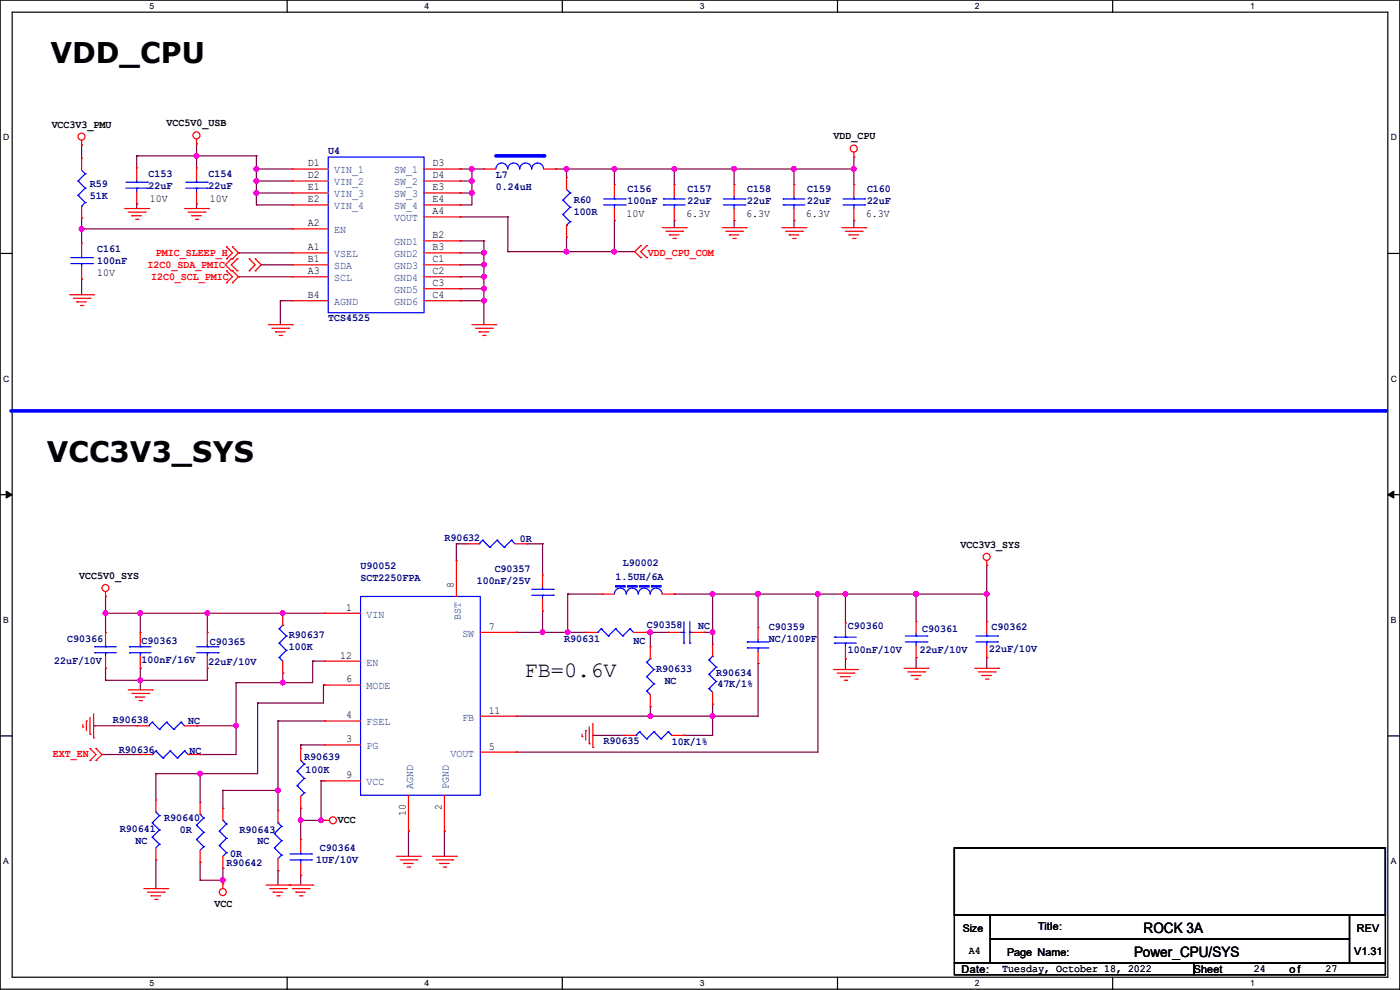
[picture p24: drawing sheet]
<svg xmlns="http://www.w3.org/2000/svg" width="297mm" height="210mm" viewBox="0 0 297 210" stroke-linecap="round" stroke-linejoin="round" font-family="sans-serif">
<defs><g id="words">
<text font-size="6.1" x="10.7" y="13.5">VDD_CPU</text>
<text font-size="6" x="9.9" y="98">VCC3V3_SYS</text>
<text font-size="4.7" x="111.3" y="143.7">FB=0.6V</text>
<g font-size="3">
<text x="242.6" y="197.9">ROCK 3A</text>
<text x="240.6" y="202.9">Power_CPU/SYS</text>
</g>
<g font-size="2.3">
<text x="11" y="27.1">VCC3V3_PMU</text>
<text x="35.3" y="26.8">VCC5V0_USB</text>
<text x="176.8" y="29.6">VDD_CPU</text>
<text x="65.3" y="35.3">D1</text>
<text x="91.7" y="35.3">D3</text>
<text x="65.3" y="37.8">D2</text>
<text x="65.3" y="40.4">E1</text>
<text x="91.7" y="37.8">D4</text>
<text x="91.7" y="40.4">E3</text>
<text x="31.8" y="42.8">10V</text>
<text x="44.5" y="42.8">10V</text>
<text x="65.3" y="42.9">E2</text>
<text x="91.7" y="42.9">E4</text>
<text x="91.7" y="45.5">A4</text>
<text x="132.9" y="46.1">10V</text>
<text x="145.6" y="46.1">6.3V</text>
<text x="158.3" y="46.1">6.3V</text>
<text x="171" y="46.1">6.3V</text>
<text x="183.7" y="46.1">6.3V</text>
<text x="65.3" y="53.1">A1</text>
<text x="65.3" y="48">A2</text>
<text x="91.7" y="50.5">B2</text>
<text x="91.7" y="53.1">B3</text>
<text x="20.6" y="58.5">10V</text>
<text x="65.3" y="55.6">B1</text>
<text x="65.3" y="58.2">A3</text>
<text x="91.7" y="55.6">C1</text>
<text x="91.7" y="58.2">C2</text>
<text x="65.3" y="63.2">B4</text>
<text x="91.7" y="60.7">C3</text>
<text x="91.7" y="63.2">C4</text>
<text x="203.8" y="116.2">VCC3V3_SYS</text>
<text x="16.8" y="122.8">VCC5V0_SYS</text>
<text x="96.3" y="124.8" transform="rotate(-90 96.3 124.8)">8</text>
<text x="73.4" y="129.5">1</text>
<text x="103.7" y="133.6">7</text>
<text x="72.2" y="139.7">12</text>
<text x="73.4" y="144.8">6</text>
<text x="73.4" y="152.4">4</text>
<text x="103.7" y="151.4">11</text>
<text x="73.4" y="157.5">3</text>
<text x="103.7" y="159">5</text>
<text x="73.4" y="165.1">9</text>
<text x="86.1" y="173" transform="rotate(-90 86.1 173)">10</text>
<text x="93.7" y="171.7" transform="rotate(-90 93.7 171.7)">2</text>
<text x="71.7" y="174.6">VCC</text>
<text x="45.5" y="192.4">VCC</text>
<text x="220.3" y="197.2">Title:</text>
<text x="287.8" y="197.7">REV</text>
<text x="205.5" y="202.3">A4</text>
<text x="213.7" y="202.8">Page Name:</text>
<text x="287.3" y="202.5">V1.31</text>
<text x="204" y="206.3">Date:</text>
<text x="212.6" y="206.1">Tuesday, October 18, 2022</text>
<text x="253.3" y="206.3">Sheet</text>
<text x="266" y="206.1">24</text>
<text x="273.6" y="206.3">of</text>
<text x="281.2" y="206.1">27</text>
</g>
<g font-size="2.3" fill="#000080">
<text x="69.6" y="32.6">U4</text>
<text x="19.1" y="39.8">R59</text>
<text x="31.5" y="37.5">C153</text>
<text x="31.5" y="40">22uF</text>
<text x="44.2" y="37.5">C154</text>
<text x="44.2" y="40">22uF</text>
<text x="105.2" y="37.7">L7</text>
<text x="105.2" y="40.3">0.24uH</text>
<text x="133.1" y="40.8">C156</text>
<text x="145.8" y="40.8">C157</text>
<text x="158.5" y="40.8">C158</text>
<text x="171.2" y="40.8">C159</text>
<text x="183.9" y="40.8">C160</text>
<text x="19.1" y="42.3">51K</text>
<text x="121.7" y="43.1">R60</text>
<text x="121.7" y="45.6">100R</text>
<text x="133.1" y="43.3">100nF</text>
<text x="145.8" y="43.3">22uF</text>
<text x="158.5" y="43.3">22uF</text>
<text x="171.2" y="43.3">22uF</text>
<text x="183.9" y="43.3">22uF</text>
<text x="20.6" y="53.5">C161</text>
<text x="20.6" y="56">100nF</text>
<text x="69.6" y="68.2">TCS4525</text>
<text x="94.3" y="114.7">R90632</text>
<text x="110.3" y="114.9">0R</text>
<text x="76.5" y="120.8">U90052</text>
<text x="76.5" y="123.3">SCT2250FPA</text>
<text x="101.1" y="123.8">100nF/25V</text>
<text x="104.9" y="121.3">C90357</text>
<text x="130.6" y="123.1">1.5UH/6A</text>
<text x="132.1" y="120">L90002</text>
<text x="14.3" y="136.3">C90366</text>
<text x="30" y="136.5">C90363</text>
<text x="44.5" y="136.8">C90365</text>
<text x="61.3" y="135.3">R90637</text>
<text x="61.3" y="137.8">100K</text>
<text x="119.7" y="136.3">R90631</text>
<text x="134.4" y="136.5">NC</text>
<text x="137.2" y="133.2">C90358</text>
<text x="148.1" y="133.5">NC</text>
<text x="163.1" y="133.7">C90359</text>
<text x="163.1" y="136.3">NC/100PF</text>
<text x="179.9" y="133.5">C90360</text>
<text x="195.6" y="134">C90361</text>
<text x="210.4" y="133.7">C90362</text>
<text x="11.5" y="140.8">22uF/10V</text>
<text x="30" y="140.6">100nF/16V</text>
<text x="44.2" y="141.1">22uF/10V</text>
<text x="139.2" y="142.6">R90633</text>
<text x="151.9" y="143.4">R90634</text>
<text x="179.9" y="138.6">100nF/10V</text>
<text x="195.1" y="138.6">22uF/10V</text>
<text x="209.8" y="138.3">22uF/10V</text>
<text x="141" y="145.2">NC</text>
<text x="152.2" y="145.7">47K/1%</text>
<text x="23.9" y="153.3">R90638</text>
<text x="39.9" y="153.5">NC</text>
<text x="25.2" y="159.6">R90636</text>
<text x="40.2" y="159.9">NC</text>
<text x="64.6" y="161.2">R90639</text>
<text x="128.1" y="157.9">R90635</text>
<text x="142.5" y="158.1">10K/1%</text>
<text x="64.8" y="164">100K</text>
<text x="25.4" y="176.4">R90641</text>
<text x="28.7" y="178.9">NC</text>
<text x="34.8" y="174.1">R90640</text>
<text x="38.1" y="176.7">0R</text>
<text x="50.8" y="176.7">R90643</text>
<text x="54.7" y="178.9">NC</text>
<text x="48" y="183.8">R90642</text>
<text x="48.8" y="181.7">0R</text>
<text x="67.1" y="183">1UF/10V</text>
<text x="67.9" y="180.5">C90364</text>
</g>
<g font-size="2.3" fill="#004080">
<text x="70.9" y="36.8">VIN_1</text>
<text x="70.9" y="39.3">VIN_2</text>
<text x="70.9" y="41.9">VIN_3</text>
<text x="83.6" y="36.8">SW_1</text>
<text x="83.6" y="39.3">SW_2</text>
<text x="83.6" y="41.9">SW_3</text>
<text x="70.9" y="44.4">VIN_4</text>
<text x="83.6" y="44.4">SW_4</text>
<text x="83.6" y="46.9">VOUT</text>
<text x="70.9" y="49.5">EN</text>
<text x="83.6" y="52">GND1</text>
<text x="70.9" y="54.6">VSEL</text>
<text x="70.9" y="57.1">SDA</text>
<text x="70.9" y="59.6">SCL</text>
<text x="83.6" y="54.6">GND2</text>
<text x="83.6" y="57.1">GND3</text>
<text x="83.6" y="59.6">GND4</text>
<text x="70.9" y="64.7">AGND</text>
<text x="83.6" y="62.2">GND5</text>
<text x="83.6" y="64.7">GND6</text>
<text x="77.8" y="131">VIN</text>
<text x="97.8" y="131.6" transform="rotate(-90 97.8 131.6)">BST</text>
<text x="98.1" y="135.1">SW</text>
<text x="77.8" y="141.2">EN</text>
<text x="77.8" y="146.3">MODE</text>
<text x="77.8" y="153.9">FSEL</text>
<text x="98.1" y="152.9">FB</text>
<text x="77.8" y="159">PG</text>
<text x="95.5" y="160.5">VOUT</text>
<text x="77.8" y="166.6">VCC</text>
<text x="87.6" y="167.4" transform="rotate(-90 87.6 167.4)">AGND</text>
<text x="95.2" y="167.4" transform="rotate(-90 95.2 167.4)">PGND</text>
</g>
<g font-size="2.3" fill="#f00">
<text x="31.3" y="56.8">I2C0_SDA_PMIC</text>
<text x="32" y="59.3">I2C0_SCL_PMIC</text>
<text x="33.1" y="54.2">PMIC_SLEEP_H</text>
<text x="137.5" y="54.2">VDD_CPU_COM</text>
<text x="11.2" y="160.7">EXT_EN</text>
</g>
<text font-size="2.2" x="204.3" y="197.7">Size</text>
<g font-size="1.8">
<text x="31.7" y="1.9">5</text>
<text x="90.1" y="1.9">4</text>
<text x="148.5" y="1.9">3</text>
<text x="206.8" y="1.9">2</text>
<text x="265.2" y="1.9">1</text>
<text x=".7" y="29.8">D</text>
<text x="295.1" y="29.8">D</text>
<text x=".7" y="80.9">C</text>
<text x="295.1" y="80.9">C</text>
<text x=".7" y="132.1">B</text>
<text x="295.1" y="132.1">B</text>
<text x=".7" y="183.3">A</text>
<text x="295.1" y="183.3">A</text>
<text x="31.7" y="209.2">5</text>
<text x="90.1" y="209.2">4</text>
<text x="148.5" y="209.2">3</text>
<text x="206.8" y="209.2">2</text>
<text x="265.2" y="209.2">1</text>
</g>
</g></defs>
<path d="M0 0h297v209.8h-297zM2.6 2.6h291.8v204.7h-291.8z" fill="none" stroke="#000" stroke-width=".25"/>
<g fill="#fff">
<path d="M31.7 .3h1v2h-1z"/>
<path d="M31.7 207.6h1v1.9h-1z"/>
</g>
<path d="M60.9 0v2.6M60.9 207.3v2.5" fill="none" stroke="#000" stroke-width=".25"/>
<g fill="#fff">
<path d="M90.1 .3h1v2h-1z"/>
<path d="M90.1 207.6h1v1.9h-1z"/>
</g>
<path d="M119.3 0v2.6M119.3 207.3v2.5" fill="none" stroke="#000" stroke-width=".25"/>
<g fill="#fff">
<path d="M148.5 .3h.9v2h-.9z"/>
<path d="M148.5 207.6h.9v1.9h-.9z"/>
</g>
<path d="M177.7 0v2.6M177.7 207.3v2.5" fill="none" stroke="#000" stroke-width=".25"/>
<g fill="#fff">
<path d="M206.8 .3h1v2h-1z"/>
<path d="M206.8 207.6h1v1.9h-1z"/>
</g>
<path d="M236.1 0v2.6M236.1 207.3v2.5" fill="none" stroke="#000" stroke-width=".25"/>
<g fill="#fff">
<path d="M265.2 .3h1v2h-1z"/>
<path d="M265.2 207.6h1v1.9h-1z"/>
<path d="M.7 28.2h1.2v1.9h-1.2z"/>
<path d="M295.1 28.2h1.2v1.9h-1.2z"/>
<path d="M.7 79.3h1.2v2h-1.2z"/>
<path d="M295.1 79.3h1.2v2h-1.2z"/>
</g>
<path d="M0 53.8h2.6M294.4 53.8h2.6" fill="none" stroke="#000" stroke-width=".25"/>
<g fill="#fff">
<path d="M.7 130.5h1.2v2h-1.2z"/>
<path d="M295.1 130.5h1.1v2h-1.1z"/>
</g>
<path d="M0 104.9h2.6M294.4 104.9h2.6" fill="none" stroke="#000" stroke-width=".25"/>
<path d="M1.3 104.2l1.3 .7-1.3 .8zM294.4 104.9l1.3-.7v1.5z" fill="#000" stroke="#000" stroke-width=".21"/>
<g fill="#fff">
<path d="M.7 181.7h1.2v2h-1.2z"/>
<path d="M295.1 181.7h1.1v2h-1.1z"/>
</g>
<path d="M0 156.1h2.6M294.4 156.1h2.6" fill="none" stroke="#000" stroke-width=".25"/>
<path d="M2.3 87.2h291.6" fill="none" stroke="#00f" stroke-width=".76"/>
<circle cx="293.9" cy="87.2" r=".38" fill="#00f"/>
<g fill="none" stroke="#800040" stroke-width=".25">
<path d="M17.3 30.8h.1M17.3 30.8v2.8M29 33.1h.1M29 33.1h25.4M29 33.1v2.5M41.7 30.5h.1M41.7 33.1h.1M41.7 30.5v5.1M54.4 35.9h.1M54.4 38.4h.1M54.4 33.1h.1M54.4 35.9h7.6"/>
<path d="M54.4 33.1v10.4M54.4 38.4h7.6M97.6 35.9h.1M97.6 38.4h.1M97.6 35.9h5.1M97.6 38.4h2.5M100.1 35.9h.1M100.1 38.4h.1M100.1 35.9v7.6h-2.5M117.9 35.9h.1M117.9 35.9h63.2M120.2 35.9h.1"/>
<path d="M120.2 35.9v1.7M130.3 35.9h.1M130.3 35.9v3.3M143 35.9h.1M143 35.9v3.3M155.7 35.9h.1M155.7 35.9v3.3M168.4 35.9h.1M168.4 35.9v3.3M181.1 35.9h.1M181.1 33.3h.1M181.1 33.3v5.9"/>
<path d="M17.3 48.6h.1M17.3 46.3h.1M17.3 59.2h.1M17.3 48.6h44.7M17.3 46.3v5.3M17.3 59.2v3.3M29 43.2h.1M29 43.2v1M41.7 43.2h.1M41.7 43.2v1M50.6 53.6h.1M50.6 58.7h.1"/>
<path d="M50.6 53.6h11.4M50.6 58.7h11.4M54.4 43.5h.1M54.4 40.9h.1M54.4 43.5h7.6M54.4 40.9h7.6M55.4 56.2h.1M55.4 56.2h6.6M97.6 51.1h.1M97.6 53.6h.1M97.6 56.2h.1M97.6 58.7h.1"/>
<path d="M97.6 40.9h.1M97.6 43.5h.1M97.6 46h.1M97.6 53.6h5.1M97.6 40.9h2.5M97.6 56.2h5.1M97.6 51.1h5.1M97.6 58.7h5.1M97.6 46h10.1M100.1 40.9h.1M102.7 51.1h.1M102.7 53.6h.1"/>
<path d="M102.7 56.2h.1M102.7 58.7h.1M102.7 51.1v17.8M107.7 46h.1M107.7 53.4h.1M107.7 53.4h27M107.7 46v7.4M120.2 50.3h.1M120.2 53.4h.1M120.2 50.3v3.1M130.3 53.4h.1M130.3 46.8h.1"/>
<path d="M130.3 46.8v6.6M143 46.8h.1M143 46.8v1.5M155.7 46.8h.1M155.7 46.8v1.5M168.4 46.8h.1M168.4 46.8v1.5M181.1 46.8h.1M181.1 46.8v1.5M59.5 63.8h.1M59.5 63.8v5.1M59.5 63.8h2.5"/>
<path d="M97.6 61.3h.1M97.6 63.8h.1M97.6 63.8h5.1M97.6 61.3h5.1M102.7 61.3h.1M102.7 63.8h.1M96.8 115.4h.1M96.8 115.4v3.5M96.8 115.4h2.3M111.8 115.4h.1M111.8 115.4h3.3M115.1 115.4h.1"/>
<path d="M115.1 115.4v6.6M209.3 119.9h.1M209.3 119.9v12M22.4 126.5h.1M22.4 130.1h.1M22.4 126.5v7.7M22.4 130.1h46.5M29.8 130.1h.1M29.8 130.1v4.1M44 130.1h.1M44 130.1v4.1M60 130.1h.1"/>
<path d="M109.5 134.2h.1M109.5 134.2h14.7M115.1 129.6h.1M115.1 134.2h.1M115.1 129.6v4.6M120.4 134.2h.1M120.4 126h.1M120.4 126v8.2M120.4 126h7.4M136.9 134.2h.1M136.9 134.2h4.9M138 134.2h.1"/>
<path d="M138 134.2v3M143 126h.1M143 126h66.3M149.4 134.2h.1M149.4 134.2h1.8M151.2 126h.1M151.2 134.2h.1M151.2 126v10.7M160.8 126h.1M160.8 126v7.1M173.5 126h.1M173.5 126v33.6h-64"/>
<path d="M179.4 126h.1M179.4 139.7h.1M179.4 126v6.1M179.4 139.7v2.3M194.4 126h.1M194.4 139.5h.1M194.4 126v5.9M194.4 139.5v2.3M209.3 126h.1M209.3 139.5h.1M209.3 139.5v2.3M19.9 154h.1"/>
<path d="M19.9 154h9.1M22.4 141.8h.1M22.4 144.3h.1M22.4 141.8v2.5M29.8 141.8h.1M29.8 144.3h.1M29.8 141.8v4.5M41.7 154h.1M41.7 154h8.4M44 141.8h.1M44 141.8v2.5h-21.6M50.1 144.8h.1"/>
<path d="M50.1 154h.1M50.1 144.8v15.3h-7.6M54.7 149.1h.1M54.7 149.1v15h-21.6M59 153h.1M59 153h9.9M59 153v19M60 144.8h.1M60 142.8h.1M60 142.8v2M63.8 158h.1M63.8 158h5.1"/>
<path d="M63.8 158v.8M66.3 140.3h.1M66.3 140.3h2.6M66.3 140.3v4.5h-16.2M68.6 145.3h.1M68.6 145.3h.3M68.6 145.3v3.8h-13.9M109.5 151.9h.1M109.5 159.6h.1M125.8 156h.1M125.8 156h6.6M138 149.9h.1"/>
<path d="M138 151.9h.1M138 149.9v2M145.1 156h.1M151.2 149.4h.1M151.2 151.9h.1M151.2 149.4v6.6h-6.1M160.8 140.8h.1M160.8 140.8v11.1h-51.3M21.6 160.1h.1M21.6 160.1h8.2M33.1 164.1h.1M33.1 164.1v5.6"/>
<path d="M42.5 160.1h.1M42.5 164.1h.1M42.5 164.1v6.1M47.3 167.7h.1M47.3 167.7h11.7M47.3 167.7v3.8M59 167.7h.1M63.8 174h.1M63.8 171.5h.1M63.8 171.5v6.6M63.8 174h5.1M68.1 165.7h.1"/>
<path d="M68.1 174h.1M68.1 165.7v8.3M68.1 165.7h.8M86.7 176.3h.1M86.7 176.3v5.4M94.3 176.3h.1M94.3 176.3v5.4M33.1 182.4h.1M33.1 182.4v6.1M42.5 186.7h.1M42.5 182.9h.1M42.5 182.9v3.8"/>
<path d="M42.5 186.7h4.8M47.3 184.2h.1M47.3 186.7h.1M47.3 184.2v3.3M59 184.7h.1M59 184.7v3M63.8 185.7h.1M63.8 185.7v2"/>
</g>
<g fill="#f0f" stroke="#f0f" stroke-width=".25">
<circle cx="130.3" cy="35.8" r=".49"/>
<circle cx="120.2" cy="35.8" r=".49"/>
<circle cx="17.3" cy="48.5" r=".49"/>
<circle cx="155.7" cy="35.8" r=".49"/>
<circle cx="143" cy="35.8" r=".49"/>
<circle cx="54.4" cy="38.4" r=".49"/>
<circle cx="54.4" cy="40.9" r=".49"/>
<circle cx="102.6" cy="56.2" r=".49"/>
<circle cx="102.6" cy="53.6" r=".49"/>
<circle cx="102.6" cy="58.7" r=".49"/>
<circle cx="102.6" cy="61.2" r=".49"/>
<circle cx="102.6" cy="63.8" r=".49"/>
<circle cx="100.1" cy="38.4" r=".49"/>
<circle cx="100.1" cy="35.8" r=".49"/>
<circle cx="120.2" cy="53.4" r=".49"/>
<circle cx="130.3" cy="53.4" r=".49"/>
<circle cx="54.4" cy="35.8" r=".49"/>
<circle cx="100.1" cy="40.9" r=".49"/>
<circle cx="168.4" cy="35.8" r=".49"/>
<circle cx="181.1" cy="35.8" r=".49"/>
<circle cx="41.7" cy="33" r=".49"/>
<circle cx="137.9" cy="134.1" r=".49"/>
<circle cx="115.1" cy="134.1" r=".49"/>
<circle cx="120.4" cy="134.1" r=".49"/>
<circle cx="151.2" cy="126" r=".49"/>
<circle cx="151.2" cy="134.1" r=".49"/>
<circle cx="151.2" cy="151.9" r=".49"/>
<circle cx="137.9" cy="151.9" r=".49"/>
<circle cx="160.8" cy="126" r=".49"/>
<circle cx="209.3" cy="126" r=".49"/>
<circle cx="60" cy="130.1" r=".49"/>
<circle cx="29.7" cy="130.1" r=".49"/>
<circle cx="44" cy="130.1" r=".49"/>
<circle cx="60" cy="144.8" r=".49"/>
<circle cx="29.7" cy="144.3" r=".49"/>
<circle cx="50.1" cy="153.9" r=".49"/>
<circle cx="68.1" cy="174" r=".49"/>
<circle cx="63.8" cy="174" r=".49"/>
<circle cx="42.4" cy="164.1" r=".49"/>
<circle cx="58.9" cy="167.7" r=".49"/>
<circle cx="47.3" cy="186.7" r=".49"/>
<circle cx="173.5" cy="126" r=".49"/>
<circle cx="194.3" cy="126" r=".49"/>
<circle cx="179.3" cy="126" r=".49"/>
<circle cx="22.4" cy="130.1" r=".49"/>
</g>
<g fill="none" stroke="#f00" stroke-width=".25">
<path d="M17.3 30.8h.1M17.3 33.6h.1M17.3 29.8v1M17.3 33.6v2.5M29 35.6h.1M29 35.6v2.5M41.7 30.5h.1M41.7 35.6h.1M41.7 29.5v1M41.7 35.6v2.5M62 35.9h.1M62 38.4h.1"/>
<path d="M62 35.9h7.6M62 38.4h7.6M90 35.9h7.6M90 38.4h7.6M97.6 35.9h.1M97.6 38.4h.1M120.2 37.6h.1M120.2 37.6v2.6M130.3 39.2h.1M130.3 39.2v2.5M143 39.2h.1M143 39.2v2.5"/>
<path d="M155.7 39.2h.1M155.7 39.2v2.5M168.4 39.2h.1M168.4 39.2v2.5M181.1 33.3h.1M181.1 39.2h.1M181.1 32.3v1M181.1 39.2v2.5M17.3 51.6h.1M17.3 59.2h.1M17.3 46.3h.1M17.3 43.7v2.6"/>
<path d="M17.3 51.6v2.5M17.3 56.7v2.5M26.5 44.2h5M27.2 45h3.6M28 45.8h.1M28 45.8h2M28.7 46.5h.6M29 43.2h.1M29 40.7v2.5M29.3 46.5h.1M30.8 45h.1M31.5 44.2h.1"/>
<path d="M39.2 44.2h5M39.9 45h3.6M40.7 45.8h.1M40.7 45.8h2M41.4 46.5h.6M41.7 43.2h.1M41.7 40.7v2.5M42 46.5h.1M43.5 45h.1M44.2 44.2h.1M48 54.9h.1M48 52.4h.1"/>
<path d="M48 60h.1M48 57.4h.1M48 52.4l1.3 1.2-1.3 1.3M48 57.4l1.3 1.3-1.3 1.3M49.1 54.9h.1M49.1 57.4h.1M49.1 54.9l-1.3 1.3 1.3 1.2M49.3 52.4h.1M49.3 54.9h.1M49.3 57.4h.1M49.3 60h.1M49.3 52.4l1.3 1.2-1.3 1.3"/>
<path d="M49.3 57.4l1.3 1.3-1.3 1.3M50.3 54.9h.1M50.3 57.4h.1M50.3 54.9l-1.2 1.3 1.2 1.2M52.9 54.9h.1M52.9 57.4h.1M52.9 54.9l1.2 1.3-1.2 1.2M54.1 57.4h.1M54.1 54.9h.1M54.1 54.9l1.3 1.3-1.3 1.2M62 40.9h.1M62 43.5h.1"/>
<path d="M62 53.6h.1M62 48.6h.1M62 56.2h.1M62 58.7h.1M62 40.9h7.6M62 43.5h7.6M62 53.6h7.6M62 56.2h7.6M62 58.7h7.6M62 48.6h7.6M90 40.9h7.6M90 43.5h7.6"/>
<path d="M90 51.1h7.6M90 53.6h7.6M90 56.2h7.6M90 58.7h7.6M90 46h7.6M97.6 40.9h.1M97.6 43.5h.1M97.6 51.1h.1M97.6 53.6h.1M97.6 56.2h.1M97.6 58.7h.1M97.6 46h.1"/>
<path d="M120.2 50.3h.1M120.2 47.8v2.5M130.3 46.8h.1M130.3 44.2v2.6M135.9 52.1h.1M135.9 54.7h.1M135.9 52.1l-1.2 1.3 1.2 1.3M137.2 54.7h.1M137.2 52.1h.1M137.2 52.1l-1.3 1.3 1.3 1.3M140.5 48.3h5.1M141.3 49.1h3.5"/>
<path d="M142 49.8h.1M142 49.8h2.1M142.8 50.6h.5M143 46.8h.1M143 44.2v2.6M143.3 50.6h.1M144.8 49.1h.1M145.6 48.3h.1M153.2 48.3h5.1M154 49.1h3.5M154.7 49.8h.1M154.7 49.8h2.1"/>
<path d="M155.5 50.6h.5M155.7 46.8h.1M155.7 44.2v2.6M156 50.6h.1M157.5 49.1h.1M158.3 48.3h.1M165.9 48.3h5.1M166.7 49.1h3.5M167.4 49.8h.1M167.4 49.8h2.1M168.2 50.6h.5M168.4 46.8h.1"/>
<path d="M168.4 44.2v2.6M168.7 50.6h.1M170.2 49.1h.1M171 48.3h.1M178.6 48.3h5.1M179.4 49.1h3.5M180.1 49.8h.1M180.1 49.8h2.1M180.9 50.6h.5M181.1 46.8h.1M181.1 44.2v2.6M181.4 50.6h.1"/>
<path d="M182.9 49.1h.1M183.7 48.3h.1M14.8 62.5h5.1M15.5 63.3h3.6M16.3 64.1h.1M16.3 64.1h2M17.1 64.8h.5M17.6 64.8h.1M19.1 63.3h.1M19.9 62.5h.1M56.9 68.9h5.1M57.7 69.6h3.6"/>
<path d="M58.5 70.4h.1M58.5 70.4h2M59.2 71.2h.5M59.7 71.2h.1M61.3 69.6h.1M62 68.9h.1M62 63.8h.1M62 63.8h7.6M90 61.3h7.6M90 63.8h7.6M97.6 61.3h.1M97.6 63.8h.1"/>
<path d="M100.1 68.9h5.1M100.9 69.6h3.5M101.6 70.4h.1M101.6 70.4h2.1M102.4 71.2h.5M102.9 71.2h.1M104.4 69.6h.1M105.2 68.9h.1M96.8 118.9h.1M96.8 118.9v7.6M209.3 119.9h.1M209.3 118.9v1"/>
<path d="M22.4 126.5h.1M22.4 134.2h.1M22.4 125.5v1M22.4 134.2v2.5M22.4 139.2v2.6M29.8 134.2h.1M29.8 134.2v2.5M29.8 139.2v2.6M44 134.2h.1M44 134.2v2.5M44 139.2v2.6M60 130.1h.1"/>
<path d="M60 130.1v2.5M68.9 130.1h.1M68.9 130.1h7.6M101.9 134.2h7.6M109.5 134.2h.1M115.1 122h.1M115.1 129.6h.1M115.1 122v2.5M115.1 127v2.6M124.2 134.2h.1M124.2 134.2h2.6M134.4 134.2h2.5"/>
<path d="M136.9 134.2h.1M138 137.2h.1M138 137.2v2.5M141.8 134.2h.1M141.8 134.2h2.5M146.9 134.2h2.5M149.4 134.2h.1M151.2 136.7h.1M151.2 136.7v2.5M160.8 133.1h.1M160.8 133.1v2.6M160.8 138.2v2.6"/>
<path d="M179.4 132.1h.1M179.4 139.7h.1M179.4 132.1v2.6M179.4 137.2v2.5M194.4 131.9h.1M194.4 139.5h.1M194.4 131.9v2.5M194.4 136.9v2.6M209.3 131.9h.1M209.3 139.5h.1M209.3 131.9v2.5M209.3 136.9v2.6"/>
<path d="M17.6 154.2h.1M17.6 153.7v.5M18.3 153h.1M18.3 153v2M19.1 155.7h.1M19.1 158.8h.1M19.1 152.2v3.5M19.1 158.8l1.3 1.3-1.3 1.2M19.9 156.5h.1M19.9 151.4v5.1M20.4 158.8h.1M20.4 158.8l1.2 1.3-1.2 1.2"/>
<path d="M22.4 141.8h.1M27.2 146.3h5.1M28 147.1h3.5M28.7 147.9h.1M28.7 147.9h2.1M29 154h.1M29 154h2.5M29.5 148.6h.5M29.8 141.8h.1M30 148.6h.1M31.5 147.1h.1M32.3 146.3h.1"/>
<path d="M39.2 154h2.5M41.7 154h.1M44 141.8h.1M60 142.8h.1M60 140.3v2.5M63.8 158.8h.1M63.8 158.8v2.5M68.9 158h.1M68.9 140.3h.1M68.9 153h.1M68.9 145.3h.1M68.9 158h7.6"/>
<path d="M68.9 140.3h7.6M68.9 153h7.6M68.9 145.3h7.6M101.9 159.6h7.6M101.9 151.9h7.6M109.5 159.6h.1M109.5 151.9h.1M123.5 156.3h.1M123.5 155.7v.6M124.2 155h.1M124.2 155v2M125 157.8h.1"/>
<path d="M125 154.2v3.6M125.8 158.5h.1M125.8 153.5v5M132.4 156h.1M132.4 156h2.5M138 149.9h.1M138 147.4v2.5M142.5 156h2.6M145.1 156h.1M151.2 149.4h.1M151.2 146.9v2.5M160.8 140.8h.1"/>
<path d="M176.8 142h5.1M177.6 142.8h3.5M178.4 143.6h.1M178.4 143.6h2M179.1 144.3h.5M179.6 144.3h.1M181.1 142.8h.1M181.9 142h.1M191.8 141.8h5.1M192.6 142.5h3.5M193.3 143.3h.1M193.3 143.3h2.1"/>
<path d="M194.1 144.1h.5M194.6 144.1h.1M196.1 142.5h.1M196.9 141.8h.1M206.8 141.8h5.1M207.6 142.5h3.5M208.3 143.3h.1M208.3 143.3h2.1M209.1 144.1h.5M209.6 144.1h.1M211.1 142.5h.1M211.9 141.8h.1"/>
<path d="M19.1 161.3h.1M20.4 161.3h.1M29.8 160.1h.1M29.8 160.1h2.5M33.1 169.7h.1M33.1 169.7v2.6M33.1 179.9v2.5M39.9 160.1h2.6M42.5 160.1h.1M42.5 170.2h.1M42.5 170.2v2.6M47.3 171.5h.1"/>
<path d="M47.3 171.5v2.5M59 172h.1M59 172v2.5M63.8 178.1h.1M63.8 171.5h.1M63.8 169v2.5M63.8 178.1v2.5M68.9 174h.1M68.9 165.7h.1M68.9 174h1M68.9 165.7h7.6M86.7 176.3h.1"/>
<path d="M86.7 168.7v7.6M94.3 176.3h.1M94.3 168.7v7.6M30.5 188.5h5.1M31.3 189.3h3.5M32 190h.1M32 190h2.1M32.8 190.8h.5M33.1 182.4h.1M33.3 190.8h.1M34.8 189.3h.1M35.6 188.5h.1"/>
<path d="M42.5 182.9h.1M42.5 180.4v2.5M47.3 187.5h.1M47.3 184.2h.1M47.3 181.7v2.5M47.3 187.5v1M56.4 187.7h9.9M57.2 188.5h3.5M58 189.3h.1M58 189.3h2M58.7 190h.5M59 184.7h.1"/>
<path d="M59 182.2v2.5M59.2 190h.1M60.7 188.5h.1M61.5 187.7h.1M62 188.5h3.6M62.8 189.3h.1M62.8 189.3h2M63.5 190h.6M63.8 185.7h.1M63.8 183.2v2.5M64.1 190h.1M65.6 188.5h.1"/>
<path d="M66.3 187.7h.1M84.1 181.7h5.1M84.9 182.4h3.5M85.6 183.2h.1M85.6 183.2h2.1M86.4 183.9h.5M86.9 183.9h.1M88.4 182.4h.1M89.2 181.7h.1M91.7 181.7h5.1M92.5 182.4h3.6M93.3 183.2h.1"/>
<path d="M93.3 183.2h2M94 183.9h.5M94.5 183.9h.1M96.1 182.4h.1M96.8 181.7h.1"/>
<circle cx="17.3" cy="29" r=".74"/>
<circle cx="41.7" cy="28.7" r=".74"/>
<circle cx="181.1" cy="31.5" r=".74"/>
<circle cx="209.3" cy="118.1" r=".74"/>
<circle cx="22.4" cy="124.7" r=".74"/>
<circle cx="70.6" cy="174" r=".74"/>
<circle cx="47.3" cy="189.3" r=".74"/>
</g>
<path d="M202.5 179.9h91.4v14.2h-91.4zM202.5 194.1h7.6v10.2h-7.6zM210.1 194.1h76.2v5.1h-76.2zM210.1 199.2h76.2v5.1h-76.2zM286.3 194.1h7.6v10.2h-7.6zM202.5 204.3h50.8v2.5h-50.8zM253.3 204.3h40.6v2.5h-40.6z" fill="none" stroke="#000" stroke-width=".25"/>
<g fill="none" stroke="#00f" stroke-width=".25">
<path d="M16.6 38.4h.1M16.6 38.4l1.5 1.5M17.3 36.1l.8 .8M18.1 36.9h.1M18.1 39.9h.1M18.1 36.9l-1.5 1.5M18.1 39.9l-1.5 1.5M26.7 39.9h4.6M26.7 38.7h4.6M29 38.7h.1M29 39.9h.1M29 38.1v.6"/>
<path d="M29 39.9v.8M31.3 39.9h.1M31.3 38.7h.1M39.4 39.9h4.6M39.4 38.7h4.6M41.7 38.7h.1M41.7 39.9h.1M41.7 38.1v.6M41.7 39.9v.8M44 39.9h.1M44 38.7h.1M69.6 33.3h20.4v33h-20.4z"/>
<path d="M110.2 35.9a1.27 1.27 0 0 0-1.2-1.3 1.27 1.27 0 0 0-1.3 1.3 1.25 1.25 0 0 0-1.3-1.3 1.25 1.25 0 0 0-1.2 1.3M112.8 35.9a1.25 1.25 0 0 0-1.3-1.3 1.25 1.25 0 0 0-1.2 1.3M115.3 35.9a1.25 1.25 0 0 0-1.2-1.3 1.25 1.25 0 0 0-1.3 1.3M15 55.9h4.6M15 54.7h4.6M16.6 41.4h.1M16.6 41.4l1.5 1.6M17.3 54.7h.1M17.3 55.9h.1M17.3 43.7h.1M17.3 54.1v.6M17.3 55.9v.8"/>
<path d="M18.1 43h.1M18.1 43l-.8 .7M19.6 55.9h.1M19.6 54.7h.1M119.4 42.5h.1M119.4 45.5h.1M119.4 42.5l1.5 1.5M119.4 45.5l1.5 1.5M120.2 47.8h.1M120.2 40.2l.7 .7M120.9 40.9h.1M120.9 44h.1"/>
<path d="M120.9 47h.1M120.9 40.9l-1.5 1.6M120.9 44l-1.5 1.5M120.9 47l-.7 .8M128.1 43.5h4.5M128.1 42.2h4.5M130.3 42.2h.1M130.3 43.5h.1M130.3 41.7v.5M130.3 43.5v.7M132.6 43.5h.1M132.6 42.2h.1"/>
<path d="M140.8 43.5h.1M140.8 42.2h.1M140.8 43.5h4.5M140.8 42.2h4.5M143 42.2h.1M143 43.5h.1M143 41.7v.5M143 43.5v.7M153.5 43.5h4.5M153.5 42.2h4.5M155.7 42.2h.1M155.7 43.5h.1"/>
<path d="M155.7 41.7v.5M155.7 43.5v.7M158 43.5h.1M158 42.2h.1M166.2 43.5h.1M166.2 42.2h.1M166.2 43.5h4.5M166.2 42.2h4.5M168.4 42.2h.1M168.4 43.5h.1M168.4 41.7v.5M168.4 43.5v.7"/>
<path d="M178.9 43.5h4.5M178.9 42.2h4.5M181.1 42.2h.1M181.1 43.5h.1M181.1 41.7v.5M181.1 43.5v.7M183.4 43.5h.1M183.4 42.2h.1M20.1 138.5h.1M20.1 137.2h.1M20.1 138.5h4.6M20.1 137.2h4.6"/>
<path d="M22.4 137.2h.1M22.4 138.5h.1M22.4 136.7v.5M22.4 138.5v.7M27.5 138.5h.1M27.5 137.2h.1M27.5 138.5h4.5M27.5 137.2h4.5M29.8 137.2h.1M29.8 138.5h.1M29.8 136.7v.5M29.8 138.5v.7"/>
<path d="M41.7 138.5h4.6M41.7 137.2h4.6M44 137.2h.1M44 138.5h.1M44 136.7v.5M44 138.5v.7M46.3 138.5h.1M46.3 137.2h.1M59.2 139.5h.1M59.2 136.4h.1M59.2 133.4h.1M59.2 139.5l.8 .8"/>
<path d="M59.2 136.4l1.5 1.6M59.2 133.4l1.5 1.5M60 132.6h.1M60 132.6l-.8 .8M60.7 138h.1M60.7 134.9h.1M60.7 138l-1.5 1.5M60.7 134.9l-1.5 1.5M76.5 126.5h25.4v42.2h-25.4zM112.8 126.3h4.6M112.8 125h4.6M115.1 125h.1"/>
<path d="M115.1 126.3h.1M115.1 124.5v.5M115.1 126.3v.7M117.4 126.3h.1M117.4 125h.1M126.8 134.2h.1M127.6 133.4h.1M127.6 133.4l1.5 1.5M127.6 133.4l-.8 .8M129.1 134.9h.1M130.6 133.4h.1M130.6 133.4l1.5 1.5"/>
<path d="M130.6 133.4l-1.5 1.5M132.1 134.9h.1M133.6 133.4h.1M133.6 133.4l.8 .8M133.6 133.4l-1.5 1.5M138 139.7h.1M138 139.7l-.8 .8M144.3 134.2h.8M145.1 136.4h.1M145.1 134.2h.1M145.1 131.9v4.5M146.3 134.2h.1"/>
<path d="M146.3 136.4h.1M146.3 134.2h.6M146.3 131.9v4.5M150.4 140h.1M150.4 140l1.5 1.5M151.2 139.2h.1M151.2 139.2l-.8 .8M158.5 137.5h.1M158.5 136.2h.1M158.5 136.2h4.6M158.5 137.5h4.6M160.8 136.2h.1"/>
<path d="M160.8 137.5h.1M160.8 135.7v.5M160.8 137.5v.7M177.1 136.4h.1M177.1 135.2h.1M177.1 136.4h4.6M177.1 135.2h4.6M179.4 135.2h.1M179.4 136.4h.1M179.4 134.7v.5M179.4 136.4v.8M192.1 136.2h4.5"/>
<path d="M192.1 134.9h4.5M194.4 134.9h.1M194.4 136.2h.1M194.4 134.4v.5M194.4 136.2v.7M196.6 136.2h.1M196.6 134.9h.1M207.1 136.2h4.5M207.1 134.9h4.5M209.3 134.9h.1M209.3 136.2h.1M209.3 134.4v.5"/>
<path d="M209.3 136.2v.7M211.6 136.2h.1M211.6 134.9h.1M31.5 154h.1M32.3 153.2h.1M32.3 153.2l1.5 1.5M32.3 153.2l-.8 .8M33.1 159.3h.1M33.1 159.3l1.5 1.5M33.1 159.3l-.8 .8M33.8 154.7h.1M35.3 153.2h.1"/>
<path d="M35.3 153.2l1.6 1.5M35.3 153.2l-1.5 1.5M36.1 159.3h.1M36.1 159.3l1.5 1.5M36.1 159.3l-1.5 1.5M36.9 154.7h.1M38.4 153.2h.1M38.4 153.2l.8 .8M38.4 153.2l-1.5 1.5M39.2 159.3h.1M39.2 159.3l.7 .8M39.2 159.3l-1.6 1.5"/>
<path d="M134.9 156h.1M135.7 155.2h.1M135.7 155.2l1.5 1.6M135.7 155.2l-.8 .8M137.2 146.6h.1M137.2 143.6h.1M137.2 140.5h.1M137.2 156.8h.1M137.2 146.6l.8 .8M137.2 143.6l1.5 1.5M137.2 140.5l1.5 1.5M138.7 145.1h.1"/>
<path d="M138.7 142h.1M138.7 155.2h.1M138.7 145.1l-1.5 1.5M138.7 142l-1.5 1.6M138.7 155.2l1.6 1.6M138.7 155.2l-1.5 1.6M140.3 156.8h.1M141.8 155.2h.1M141.8 155.2l.7 .8M141.8 155.2l-1.5 1.6M150.4 146.1h.1M150.4 143h.1"/>
<path d="M150.4 146.1l.8 .8M150.4 143l1.5 1.6M151.9 144.6h.1M151.9 141.5h.1M151.9 144.6l-1.5 1.5M151.9 141.5l-1.5 1.5M32.3 177.6h.1M32.3 174.5h.1M32.3 160.1h.1M32.3 177.6l1.5 1.5M32.3 174.5l1.5 1.6M33.1 172.3h.1"/>
<path d="M33.1 172.3l.7 .7M33.8 179.1h.1M33.8 176.1h.1M33.8 173h.1M33.8 179.1l-.7 .8M33.8 176.1l-1.5 1.5M33.8 173l-1.5 1.5M34.6 160.8h.1M37.6 160.8h.1M41.7 178.1h.1M41.7 175h.1M41.7 178.1l1.5 1.5"/>
<path d="M41.7 175l1.5 1.6M42.5 172.8h.1M42.5 172.8l.7 .7M43.2 179.6h.1M43.2 176.6h.1M43.2 173.5h.1M43.2 179.6l-.7 .8M43.2 176.6l-1.5 1.5M43.2 173.5l-1.5 1.5M46.5 179.4h.1M46.5 176.3h.1M46.5 179.4l1.5 1.5"/>
<path d="M46.5 176.3l1.5 1.5M47.3 174h.1M47.3 174l.7 .8M48 177.8h.1M48 174.8h.1M48 177.8l-1.5 1.6M48 174.8l-1.5 1.5M58.2 179.9h.1M58.2 176.8h.1M58.2 179.9l1.5 1.5M58.2 176.8l1.5 1.6M59 174.5h.1"/>
<path d="M59 174.5l.7 .8M59.7 178.4h.1M59.7 175.3h.1M59.7 178.4l-1.5 1.5M59.7 175.3l-1.5 1.5M63 166.7h.1M63 163.6h.1M63 166.7l1.6 1.5M63 163.6l1.6 1.5M63.8 161.3h.1M63.8 161.3l.8 .8M64.6 168.2h.1"/>
<path d="M64.6 165.1h.1M64.6 162.1h.1M64.6 168.2l-.8 .8M64.6 165.1l-1.6 1.6M64.6 162.1l-1.6 1.5M48 180.9h.1M48 180.9l-.7 .8M59.7 181.4h.1M59.7 181.4l-.7 .8M61.5 182.4h4.6M61.5 181.1h4.6M63.8 181.1h.1"/>
<path d="M63.8 182.4h.1M63.8 180.6v.5M63.8 182.4v.8M66.1 182.4h.1M66.1 181.1h.1"/>
</g>
<path d="M105.2 33.1h10.2" fill="none" stroke="#00f" stroke-width=".76"/>
<circle cx="115.4" cy="33.1" r=".38" fill="#00f"/>
<path d="M102.7 35.9h.1M102.7 35.9h2.5M115.4 35.9h2.5M117.9 35.9h.1M99.1 115.4h.1M99.1 115.4h2.5M109.3 115.4h2.5M111.8 115.4h.1M127.8 126h.1M127.8 126h2.5M140.5 126h2.5M143 126h.1" fill="none" stroke="#f00" stroke-width=".25"/>
<g fill="none" stroke="#00f" stroke-width=".25">
<path d="M101.6 115.4h.1M102.4 114.6h.1M102.4 114.6l1.5 1.5M102.4 114.6l-.8 .8M103.9 116.1h.1M105.5 114.6h.1M105.5 114.6l1.5 1.5M105.5 114.6l-1.6 1.5M107 116.1h.1M108.5 114.6h.1M108.5 114.6l.8 .8M108.5 114.6l-1.5 1.5"/>
<path d="M130.3 126a1.25 1.25 0 0 1 1.3-1.2 1.25 1.25 0 0 1 1.2 1.2 1.29 1.29 0 0 1 1.3-1.2 1.29 1.29 0 0 1 1.3 1.2 1.25 1.25 0 0 1 1.3-1.2 1.25 1.25 0 0 1 1.2 1.2M138 126a1.25 1.25 0 0 1 1.2-1.2 1.25 1.25 0 0 1 1.3 1.2"/>
</g>
<g fill="#00f" stroke="#00f" stroke-width=".25">
<path d="M130.6 124.2h2v.3h-2z" fill-rule="evenodd"/>
<path d="M133.1 124.2h2.1v.3h-2.1z" fill-rule="evenodd"/>
<path d="M135.7 124.2h2v.3h-2z" fill-rule="evenodd"/>
<path d="M138.2 124.2h2.1v.3h-2.1z" fill-rule="evenodd"/>
</g>
<g fill="#f0f" stroke="#f0f" stroke-width=".25">
<circle cx="130.3" cy="35.8" r=".49"/>
<circle cx="120.2" cy="35.8" r=".49"/>
<circle cx="17.3" cy="48.5" r=".49"/>
<circle cx="155.7" cy="35.8" r=".49"/>
<circle cx="143" cy="35.8" r=".49"/>
<circle cx="54.4" cy="38.4" r=".49"/>
<circle cx="54.4" cy="40.9" r=".49"/>
<circle cx="102.6" cy="56.2" r=".49"/>
<circle cx="102.6" cy="53.6" r=".49"/>
<circle cx="102.6" cy="58.7" r=".49"/>
<circle cx="102.6" cy="61.2" r=".49"/>
<circle cx="102.6" cy="63.8" r=".49"/>
<circle cx="100.1" cy="38.4" r=".49"/>
<circle cx="100.1" cy="35.8" r=".49"/>
<circle cx="120.2" cy="53.4" r=".49"/>
<circle cx="130.3" cy="53.4" r=".49"/>
<circle cx="54.4" cy="35.8" r=".49"/>
<circle cx="100.1" cy="40.9" r=".49"/>
<circle cx="168.4" cy="35.8" r=".49"/>
<circle cx="181.1" cy="35.8" r=".49"/>
<circle cx="41.7" cy="33" r=".49"/>
<circle cx="137.9" cy="134.1" r=".49"/>
<circle cx="115.1" cy="134.1" r=".49"/>
<circle cx="120.4" cy="134.1" r=".49"/>
<circle cx="151.2" cy="126" r=".49"/>
<circle cx="151.2" cy="134.1" r=".49"/>
<circle cx="151.2" cy="151.9" r=".49"/>
<circle cx="137.9" cy="151.9" r=".49"/>
<circle cx="160.8" cy="126" r=".49"/>
<circle cx="209.3" cy="126" r=".49"/>
<circle cx="60" cy="130.1" r=".49"/>
<circle cx="29.7" cy="130.1" r=".49"/>
<circle cx="44" cy="130.1" r=".49"/>
<circle cx="60" cy="144.8" r=".49"/>
<circle cx="29.7" cy="144.3" r=".49"/>
<circle cx="50.1" cy="153.9" r=".49"/>
<circle cx="68.1" cy="174" r=".49"/>
<circle cx="63.8" cy="174" r=".49"/>
<circle cx="42.4" cy="164.1" r=".49"/>
<circle cx="58.9" cy="167.7" r=".49"/>
<circle cx="47.3" cy="186.7" r=".49"/>
<circle cx="173.5" cy="126" r=".49"/>
<circle cx="194.3" cy="126" r=".49"/>
<circle cx="179.3" cy="126" r=".49"/>
<circle cx="22.4" cy="130.1" r=".49"/>
</g>
<use href="#words"/>
</svg>
